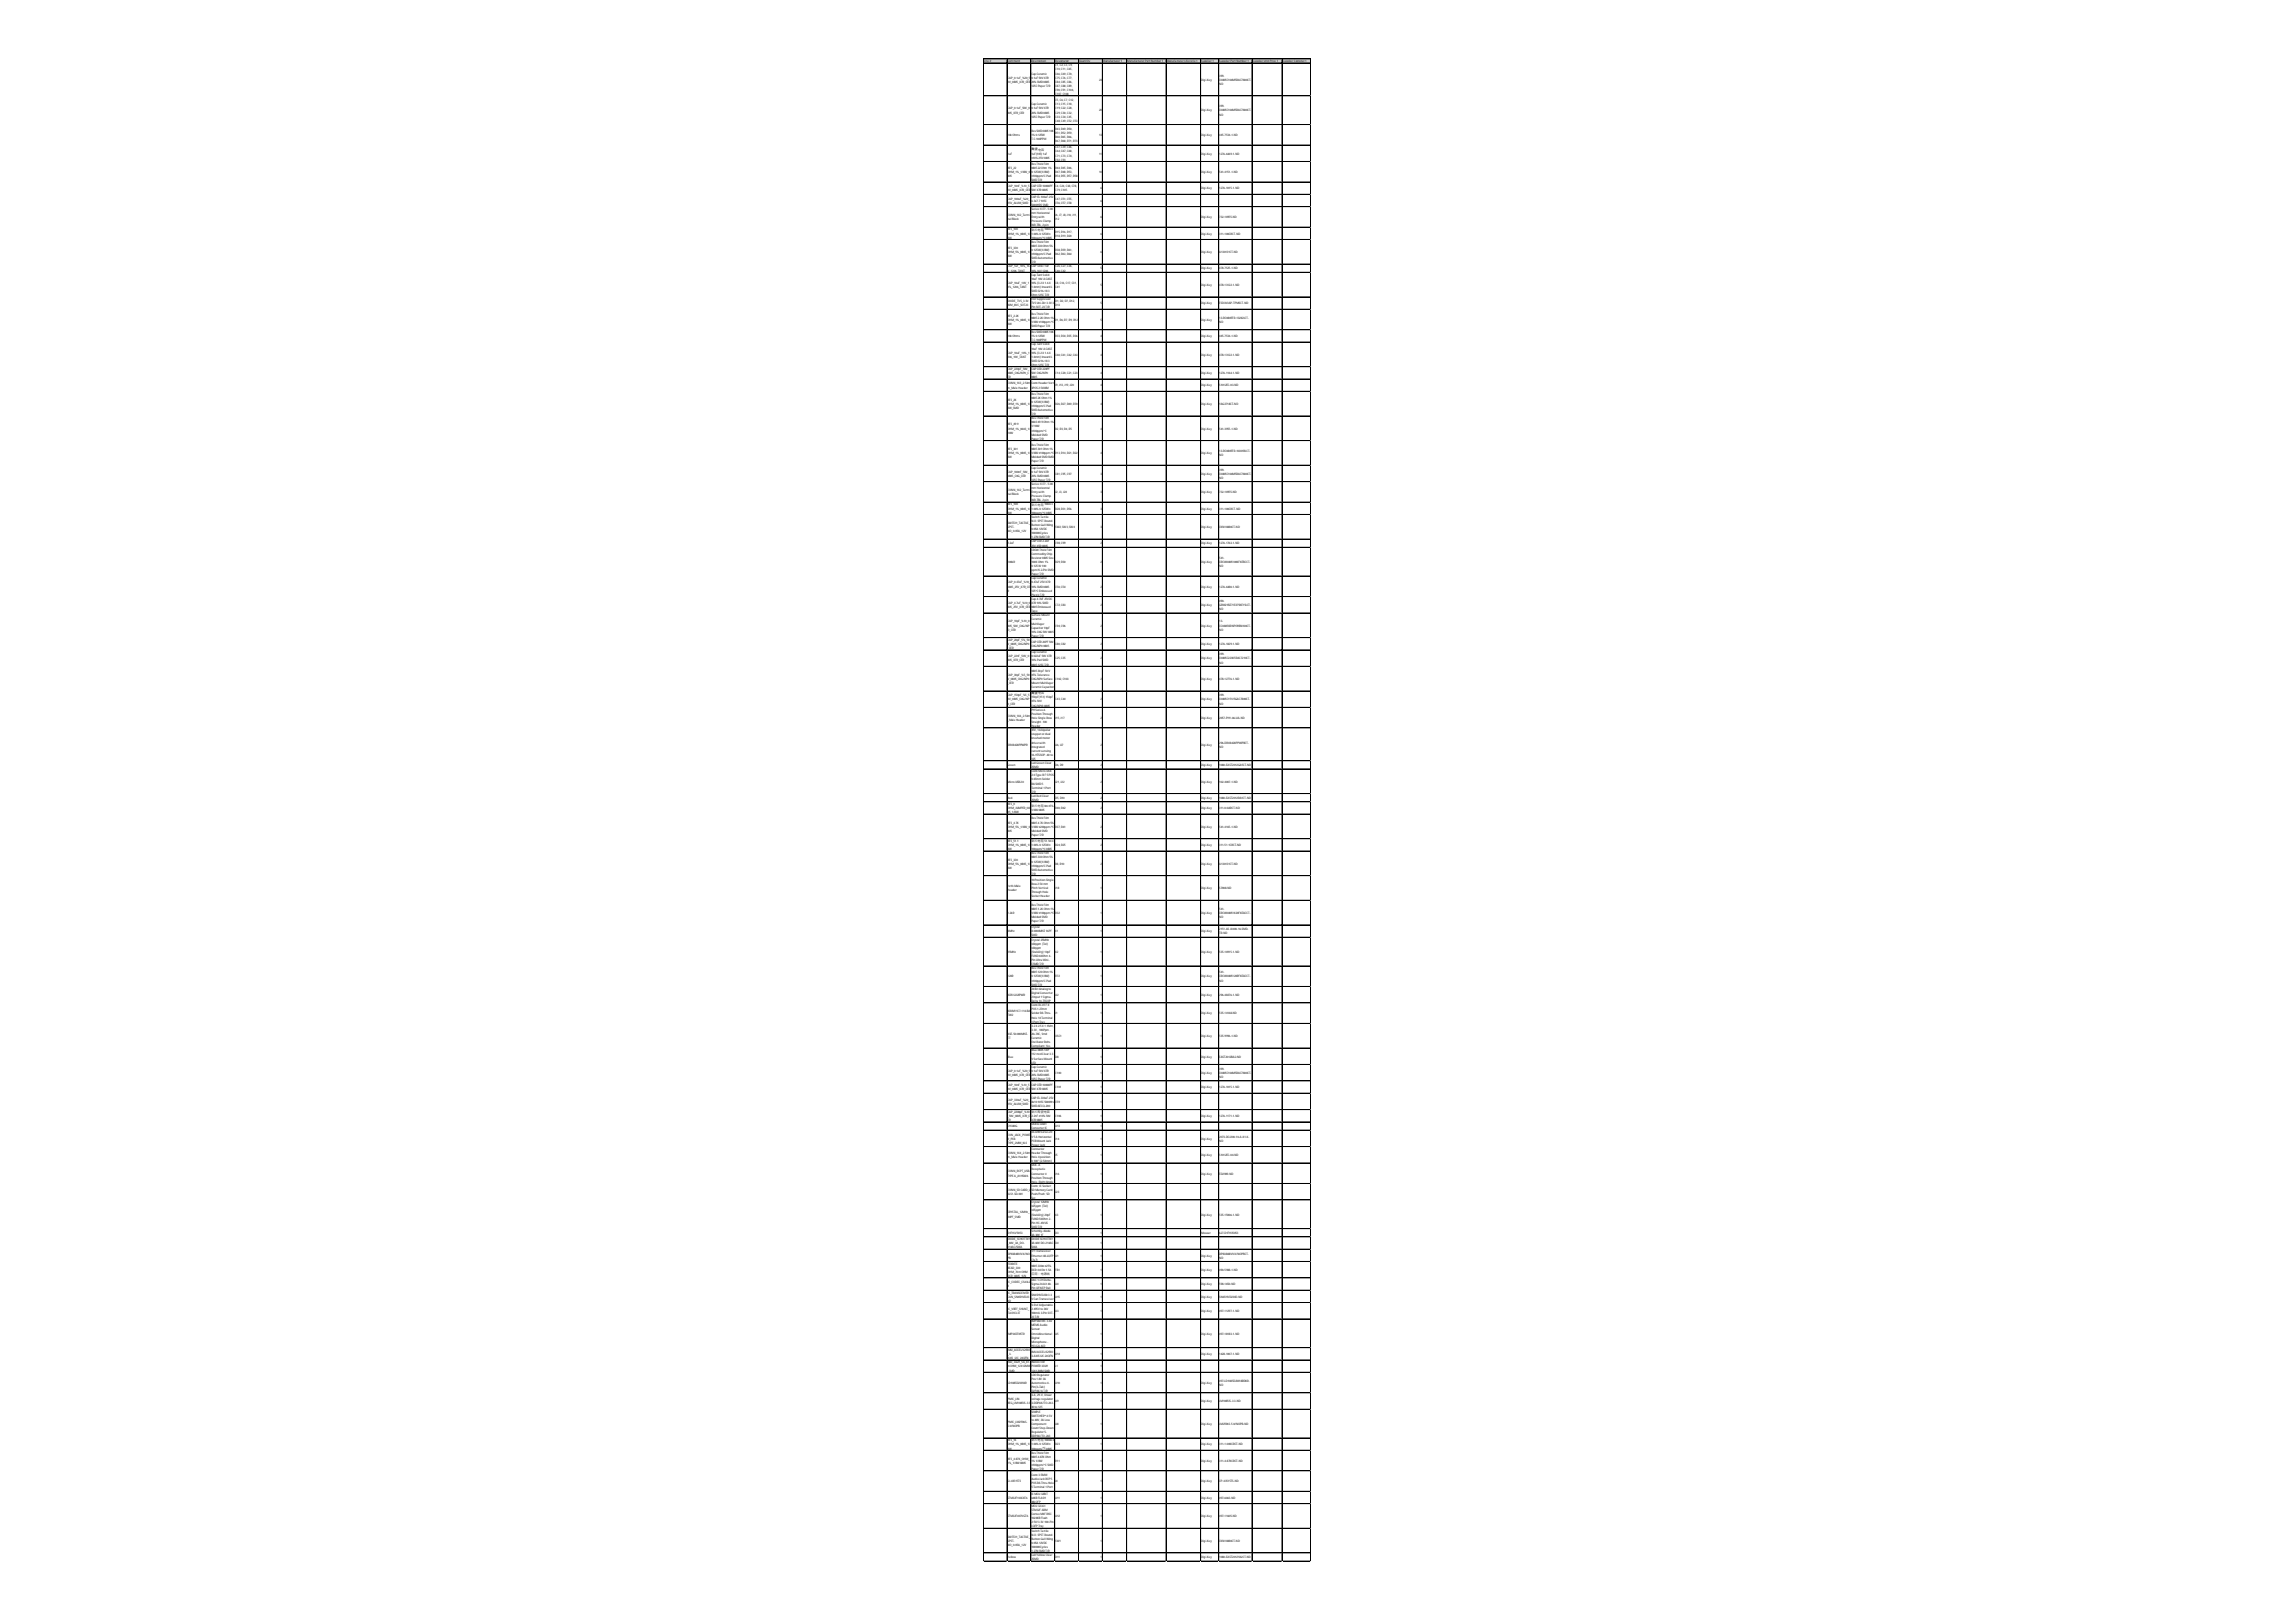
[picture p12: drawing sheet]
<svg xmlns="http://www.w3.org/2000/svg" width="297mm" height="210mm" viewBox="0 0 297 210" stroke-linecap="round" stroke-linejoin="round" font-family="sans-serif">
<defs><g id="words">
<g font-size=".4">
<text x="127.3" y="8">Line #</text>
<text x="130.4" y="8">Comment</text>
<text x="130.4" y="10.2">CAP_0.1uF_%20_5</text>
<text x="130.4" y="10.7">0V_0805_X7R_CER</text>
<text x="133.4" y="8">Description</text>
<text x="133.4" y="9.6">Cap Ceramic</text>
<text x="133.4" y="10.2">0.1uF 50V X7R</text>
<text x="133.4" y="10.7">20%SMD 0805</text>
<text x="133.4" y="11.2">125CPaperT/R</text>
<text x="136.5" y="8">Designator</text>
<text x="136.5" y="8.6">C1, C2, C3, C9,</text>
<text x="136.5" y="9.1">C10, C11, C65,</text>
<text x="136.5" y="9.6">C66, C69, C70,</text>
<text x="136.5" y="10.2">C75, C76, C77,</text>
<text x="136.5" y="10.7">C84, C85, C86,</text>
<text x="136.5" y="11.2">C87, C88, C89,</text>
<text x="136.5" y="11.8">C90, C91, C104,</text>
<text x="139.6" y="8">Quantity</text>
<text x="142.2" y="10.4">24</text>
<text x="142.7" y="8">Manufacturer1</text>
<text x="145.8" y="8">ManufacturerPartNumber1</text>
<text x="150.9" y="8">ManufacturerLifecycle 1</text>
<text x="155.4" y="8">Supplier1</text>
<text x="155.4" y="10.4">Digi-Key</text>
<text x="157.7" y="8">SupplierPartNumber1</text>
<text x="157.7" y="9.9">399-</text>
<text x="157.7" y="10.4">C0805C104M5RAC7800CT-</text>
<text x="157.7" y="11">ND</text>
<text x="162.1" y="8">SupplierUnitPrice 1</text>
<text x="165.9" y="8">SupplierSubtotal 1</text>
<text x="130.4" y="14.2">CAP_0.1uF_50V_0</text>
<text x="130.4" y="14.7">805_X7R_CER</text>
<text x="130.4" y="17.6">10kOhms</text>
<text x="133.4" y="13.6">Cap Ceramic</text>
<text x="133.4" y="14.2">0.1uF 50V X7R</text>
<text x="133.4" y="14.7">20%SMD 0805</text>
<text x="133.4" y="15.2">125CPaperT/R</text>
<text x="133.4" y="17.1">ResSMD 080510K</text>
<text x="133.4" y="17.6">1%0.125W</text>
<text x="136.5" y="12.3">C107, C108</text>
<text x="136.5" y="13.1">C5, C6, C7, C12,</text>
<text x="136.5" y="13.6">C13, C15, C18,</text>
<text x="136.5" y="14.2">C19, C22, C28,</text>
<text x="136.5" y="14.7">C29, C30, C32,</text>
<text x="136.5" y="15.2">C33, C34, C45,</text>
<text x="136.5" y="15.8">C48, C49, C52, C53</text>
<text x="136.5" y="16.8">R43, R49, R50,</text>
<text x="136.5" y="17.3">R51, R52, R59,</text>
<text x="136.5" y="17.9">R60, R65, R66,</text>
<text x="142.2" y="14.4">20</text>
<text x="142.2" y="17.6">13</text>
<text x="155.4" y="14.4">Digi-Key</text>
<text x="155.4" y="17.6">Digi-Key</text>
<text x="157.7" y="13.9">399-</text>
<text x="157.7" y="14.4">C0805C104M5RAC7800CT-</text>
<text x="157.7" y="15">ND</text>
<text x="157.7" y="17.6">445-7534-1-ND</text>
<text x="130.4" y="20">1uF</text>
<text x="130.4" y="21.9">RES_22</text>
<text x="130.4" y="22.4">OHM_1%_1/8W_0</text>
<text x="130.4" y="22.9">805</text>
<text x="133.4" y="18.1">T.C.100PPM</text>
<text x="133.4" y="19.5">陶瓷电容</text>
<text x="133.4" y="20">1uF(105) 1uF</text>
<text x="133.4" y="20.5">±10%25V 0805</text>
<text x="133.4" y="21.3">ResThickFilm</text>
<text x="133.4" y="21.9">080522Ohm 1%</text>
<text x="133.4" y="22.4">0.125W(1/8W)</text>
<text x="133.4" y="22.9">±100ppm/CPad</text>
<text x="133.4" y="23.5">SMD T/R</text>
<text x="136.5" y="18.4">R67, R68, R71, R73</text>
<text x="136.5" y="19.2">C37, C39, C46,</text>
<text x="136.5" y="19.7">C64, C67, C68,</text>
<text x="136.5" y="20.3">C71, C73, C74,</text>
<text x="136.5" y="20.8">C92, C93</text>
<text x="136.5" y="21.9">R44, R45, R46,</text>
<text x="136.5" y="22.4">R47, R48, R53,</text>
<text x="136.5" y="22.9">R54, R55, R57, R58</text>
<text x="142.2" y="20">11</text>
<text x="142.2" y="22.4">10</text>
<text x="155.4" y="20">Digi-Key</text>
<text x="155.4" y="22.4">Digi-Key</text>
<text x="157.7" y="20">1276-6469-1-ND</text>
<text x="157.7" y="22.4">541-4151-1-ND</text>
<text x="130.4" y="24.2">CAP_10nF_%10_5</text>
<text x="130.4" y="24.8">0V_0805_X7R_CER</text>
<text x="130.4" y="25.8">CAP_100uF_%20_</text>
<text x="130.4" y="26.4">25V_ALUM_SMD</text>
<text x="130.4" y="28">CONN_1X2_Termi</text>
<text x="130.4" y="28.5">nal Block</text>
<text x="130.4" y="29.8">RES_100</text>
<text x="133.4" y="24.2">CAPCER10000PF</text>
<text x="133.4" y="24.8">50V X7R0805</text>
<text x="133.4" y="25.6">CAP.EL.100uF 25V</text>
<text x="133.4" y="26.1">6.3x7.7105C</text>
<text x="133.4" y="26.6">5000HRSSMD</text>
<text x="133.4" y="27.2">Series1377- 5.00</text>
<text x="133.4" y="27.7">mm Horizontal</text>
<text x="133.4" y="28.2">Entrywith</text>
<text x="133.4" y="28.8">Pressure Clamp</text>
<text x="133.4" y="29.3">WR-TBL, 2pin</text>
<text x="133.4" y="29.8">贴片电阻 100Ω ±</text>
<text x="136.5" y="24.2">C4, C24, C38, C78,</text>
<text x="136.5" y="24.8">C79, C105</text>
<text x="136.5" y="25.8">C47, C51, C55,</text>
<text x="136.5" y="26.4">C56, C57, C58</text>
<text x="136.5" y="28">J6, J7, J8, J10, J11,</text>
<text x="136.5" y="28.5">J12</text>
<text x="142.4" y="24.5">6</text>
<text x="142.4" y="26.1">6</text>
<text x="142.4" y="28.2">6</text>
<text x="155.4" y="24.5">Digi-Key</text>
<text x="155.4" y="28.2">Digi-Key</text>
<text x="157.7" y="24.5">1276-1015-1-ND</text>
<text x="157.7" y="28.2">732-10955-ND</text>
<text x="130.4" y="30.4">OHM_1%_0805_1/</text>
<text x="130.4" y="30.9">8W</text>
<text x="130.4" y="32.2">RES_330</text>
<text x="130.4" y="32.7">OHM_5%_0805_1/</text>
<text x="130.4" y="33.3">8W</text>
<text x="130.4" y="34.6">CAP_1uF_10%_16</text>
<text x="130.4" y="35.1">V_1206_TANT</text>
<text x="133.4" y="30.4">1.00%0.125W±</text>
<text x="133.4" y="30.9">100ppm/℃ 0805</text>
<text x="133.4" y="31.4">ResThickFilm</text>
<text x="133.4" y="32">0805330Ohm 5%</text>
<text x="133.4" y="32.5">0.125W(1/8W)</text>
<text x="133.4" y="33">±100ppm/CPad</text>
<text x="133.4" y="33.5">SMD Automotive</text>
<text x="133.4" y="34.1">T/R</text>
<text x="133.4" y="34.6">CAPTANT1UF</text>
<text x="133.4" y="35.1">10%16V 1206</text>
<text x="133.4" y="35.7">Cap TantSolid</text>
<text x="136.5" y="30.1">R15, R16, R17,</text>
<text x="136.5" y="30.6">R18, R19, R20</text>
<text x="136.5" y="32.5">R38, R39, R61,</text>
<text x="136.5" y="33">R62, R63, R64</text>
<text x="136.5" y="34.6">C26, C27, C36,</text>
<text x="136.5" y="35.1">C40, C42</text>
<text x="142.4" y="30.4">6</text>
<text x="142.4" y="32.7">6</text>
<text x="142.4" y="34.9">5</text>
<text x="155.4" y="30.4">Digi-Key</text>
<text x="155.4" y="32.7">Digi-Key</text>
<text x="155.4" y="34.9">Digi-Key</text>
<text x="157.7" y="30.4">311-100CRCT-ND</text>
<text x="157.7" y="32.7">A130131CT-ND</text>
<text x="157.7" y="34.9">478-7525-1-ND</text>
<text x="130.4" y="36.7">CAP_10uF_10V_1</text>
<text x="130.4" y="37.3">0%_1206_TANT</text>
<text x="130.4" y="39.1">DIODE_TVS_3.3V</text>
<text x="130.4" y="39.7">WM_8VC_SOT23</text>
<text x="130.4" y="41">RES_2.2K</text>
<text x="130.4" y="41.5">OHM_1%_0805_1/</text>
<text x="133.4" y="36.2">10uF 10V A CASE</text>
<text x="133.4" y="36.7">10%(3.2X1.6X</text>
<text x="133.4" y="37.3">1.6mm) Inward L</text>
<text x="133.4" y="37.8">SMD 3216-183</text>
<text x="133.4" y="38.3">Ohm 125CT/R</text>
<text x="133.4" y="38.9">ESD Suppressor</text>
<text x="133.4" y="39.4">TVSUni-Dir3.3V 3-</text>
<text x="133.4" y="39.9">Pin SOT-23T/R</text>
<text x="133.4" y="40.7">ResThickFilm</text>
<text x="133.4" y="41.2">08052.2KOhm 1%</text>
<text x="133.4" y="41.8">1/8W±100ppm/°C</text>
<text x="136.5" y="36.7">C8, C16, C17, C31,</text>
<text x="136.5" y="37.3">C41</text>
<text x="136.5" y="39.1">D1, D2, D7, D12,</text>
<text x="136.5" y="39.7">D13</text>
<text x="136.5" y="41.5">R1, R6, R7, R9, R12</text>
<text x="142.4" y="37">5</text>
<text x="142.4" y="39.4">5</text>
<text x="142.4" y="41.5">5</text>
<text x="155.4" y="37">Digi-Key</text>
<text x="155.4" y="39.4">Digi-Key</text>
<text x="155.4" y="41.5">Digi-Key</text>
<text x="157.7" y="37">478-13122-1-ND</text>
<text x="157.7" y="39.4">ESD3V3AP-TPMSCT-ND</text>
<text x="157.7" y="41.2">13-RC0805FR-132K2LCT-</text>
<text x="157.7" y="41.8">ND</text>
<text x="130.4" y="42">8W</text>
<text x="130.4" y="43.6">10kOhms</text>
<text x="130.4" y="45.8">CAP_10uF_10%_1</text>
<text x="130.4" y="46.3">206_10V_TANT</text>
<text x="130.4" y="47.9">CAP_220pF_50V_</text>
<text x="133.4" y="42.3">SMD PaperT/R</text>
<text x="133.4" y="43.1">ResSMD 080510K</text>
<text x="133.4" y="43.6">1%0.125W</text>
<text x="133.4" y="44.2">T.C.100PPM</text>
<text x="133.4" y="44.7">Cap TantSolid</text>
<text x="133.4" y="45.2">10uF 10V A CASE</text>
<text x="133.4" y="45.8">10%(3.2X1.6X</text>
<text x="133.4" y="46.3">1.6mm) Inward L</text>
<text x="133.4" y="46.8">SMD 3216-183</text>
<text x="133.4" y="47.4">Ohm 125CT/R</text>
<text x="133.4" y="47.9">CAPCER220PF</text>
<text x="136.5" y="43.6">R33, R34, R35, R36</text>
<text x="136.5" y="46">C60, C61, C62, C63</text>
<text x="142.4" y="43.6">4</text>
<text x="142.4" y="46">4</text>
<text x="155.4" y="43.6">Digi-Key</text>
<text x="155.4" y="46">Digi-Key</text>
<text x="157.7" y="43.6">445-7534-1-ND</text>
<text x="157.7" y="46">478-13122-1-ND</text>
<text x="130.4" y="48.4">0805_C0G/NP0_C</text>
<text x="130.4" y="48.9">ER</text>
<text x="130.4" y="49.7">CONN_1X3_2.54m</text>
<text x="130.4" y="50.3">m_Male Header</text>
<text x="130.4" y="51.9">RES_2K</text>
<text x="130.4" y="52.4">OHM_1%_0805_1/</text>
<text x="130.4" y="52.9">8W_SMD</text>
<text x="133.4" y="48.4">50V C0G/NP0</text>
<text x="133.4" y="48.9">0805</text>
<text x="133.4" y="49.7">Conn HeaderVert</text>
<text x="133.4" y="50.3">3POS2.54MM</text>
<text x="133.4" y="51.1">ResThickFilm</text>
<text x="133.4" y="51.6">08052KOhm 1%</text>
<text x="133.4" y="52.1">0.125W(1/8W)</text>
<text x="133.4" y="52.7">±100ppm/CPad</text>
<text x="133.4" y="53.2">SMD Automotive</text>
<text x="133.4" y="53.7">T/R</text>
<text x="136.5" y="48.4">C14, C20, C21, C23</text>
<text x="136.5" y="50">J9, J13, J19, J20</text>
<text x="136.5" y="52.4">R26, R27, R69, R70</text>
<text x="142.4" y="48.4">4</text>
<text x="142.4" y="50">4</text>
<text x="142.4" y="52.4">4</text>
<text x="155.4" y="48.4">Digi-Key</text>
<text x="155.4" y="50">Digi-Key</text>
<text x="155.4" y="52.4">Digi-Key</text>
<text x="157.7" y="48.4">1276-1164-1-ND</text>
<text x="157.7" y="50">S1012EC-03-ND</text>
<text x="157.7" y="52.4">YAG3718CT-ND</text>
<text x="130.4" y="55.1">RES_49.9</text>
<text x="130.4" y="55.6">OHM_1%_0603_1/</text>
<text x="130.4" y="56.1">10W</text>
<text x="130.4" y="58.2">RES_301</text>
<text x="130.4" y="58.8">OHM_1%_0805_1/</text>
<text x="130.4" y="59.3">8W</text>
<text x="133.4" y="54.3">ResThickFilm</text>
<text x="133.4" y="54.8">060349.9Ohm 1%</text>
<text x="133.4" y="55.3">1/10W</text>
<text x="133.4" y="55.9">±100ppm/°C</text>
<text x="133.4" y="56.4">Molded SMD</text>
<text x="133.4" y="56.9">PaperT/R</text>
<text x="133.4" y="57.7">ResThickFilm</text>
<text x="133.4" y="58.2">0805301Ohm 1%</text>
<text x="133.4" y="58.8">1/8W±100ppm/°C</text>
<text x="133.4" y="59.3">Molded SMD SMD</text>
<text x="133.4" y="59.8">PaperT/R</text>
<text x="136.5" y="55.6">R2, R3, R4, R5</text>
<text x="136.5" y="58.8">R13, R14, R21, R22</text>
<text x="142.4" y="55.6">4</text>
<text x="142.4" y="58.8">4</text>
<text x="155.4" y="55.6">Digi-Key</text>
<text x="155.4" y="58.8">Digi-Key</text>
<text x="157.7" y="55.6">541-3955-1-ND</text>
<text x="157.7" y="58.5">13-RC0805FR-10301RLCT-</text>
<text x="157.7" y="59">ND</text>
<text x="130.4" y="61.2">CAP_100nF_50V_</text>
<text x="130.4" y="61.7">0805_C0G_CER</text>
<text x="130.4" y="63.6">CONN_1X2_Termi</text>
<text x="130.4" y="64.1">nal Block</text>
<text x="130.4" y="65.4">RES_100</text>
<text x="130.4" y="65.9">OHM_1%_0805_1/</text>
<text x="133.4" y="60.6">Cap Ceramic</text>
<text x="133.4" y="61.2">0.1uF 50V X7R</text>
<text x="133.4" y="61.7">20%SMD 0805</text>
<text x="133.4" y="62.2">125CPaperT/R</text>
<text x="133.4" y="62.8">Series1377- 5.00</text>
<text x="133.4" y="63.3">mm Horizontal</text>
<text x="133.4" y="63.8">Entrywith</text>
<text x="133.4" y="64.4">Pressure Clamp</text>
<text x="133.4" y="64.9">WR-TBL, 2pin</text>
<text x="133.4" y="65.4">贴片电阻 100Ω ±</text>
<text x="133.4" y="65.9">1.00%0.125W±</text>
<text x="136.5" y="61.4">C81, C95, C97</text>
<text x="136.5" y="63.8">J2, J3, J24</text>
<text x="136.5" y="65.9">R28, R31, R56</text>
<text x="142.4" y="61.4">3</text>
<text x="142.4" y="63.8">3</text>
<text x="142.4" y="65.9">3</text>
<text x="155.4" y="61.4">Digi-Key</text>
<text x="155.4" y="63.8">Digi-Key</text>
<text x="155.4" y="65.9">Digi-Key</text>
<text x="157.7" y="60.9">399-</text>
<text x="157.7" y="61.4">C0805C104M5RAC7800CT-</text>
<text x="157.7" y="62">ND</text>
<text x="157.7" y="63.8">732-10955-ND</text>
<text x="157.7" y="65.9">311-100CRCT-ND</text>
<text x="130.4" y="66.5">8W</text>
<text x="130.4" y="67.8">SWITCH_TACTILE_</text>
<text x="130.4" y="68.3">SPST-</text>
<text x="130.4" y="68.9">NO_0.05A_12V</text>
<text x="130.4" y="70.5">2.2uF</text>
<text x="133.4" y="66.5">100ppm/℃ 0805</text>
<text x="133.4" y="67">Switch Tactile</text>
<text x="133.4" y="67.5">N.O. SPSTRound</text>
<text x="133.4" y="68.1">Button Gull Wing</text>
<text x="133.4" y="68.6">0.05A 12VDC</text>
<text x="133.4" y="69.1">100000Cycles</text>
<text x="133.4" y="69.7">1.27N SMD T/R</text>
<text x="133.4" y="70.2">CAPCER2.2UF</text>
<text x="133.4" y="70.7">25V X5R0805</text>
<text x="133.4" y="71.3">CRCWThickFilm</text>
<text x="133.4" y="71.8">CommodityChip</text>
<text x="136.5" y="68.3">SW2, SW3, SW4</text>
<text x="136.5" y="70.5">C98, C99</text>
<text x="142.4" y="68.3">3</text>
<text x="142.4" y="70.5">2</text>
<text x="155.4" y="68.3">Digi-Key</text>
<text x="155.4" y="70.5">Digi-Key</text>
<text x="157.7" y="68.3">CKN10880CT-ND</text>
<text x="157.7" y="70.5">1276-1763-1-ND</text>
<text x="130.4" y="72.9">100kR</text>
<text x="130.4" y="75.5">CAP_0.47uF_%10_</text>
<text x="130.4" y="76">0805_25V_X7R_CE</text>
<text x="130.4" y="76.6">R</text>
<text x="133.4" y="72.3">Resistor0805Size</text>
<text x="133.4" y="72.9">100KOhm 1%</text>
<text x="133.4" y="73.4">0.125W100</text>
<text x="133.4" y="73.9">ppm/K2-Pin SMD</text>
<text x="133.4" y="74.4">PaperT/R</text>
<text x="133.4" y="75">Cap Ceramic</text>
<text x="133.4" y="75.5">0.47uF 25V X7R</text>
<text x="133.4" y="76">10%SMD 0805</text>
<text x="133.4" y="76.6">125°CEmbossed</text>
<text x="133.4" y="77.1">PlasticT/R</text>
<text x="133.4" y="77.6">Cap 4.7UF 25VDC</text>
<text x="136.5" y="72.9">R29, R30</text>
<text x="136.5" y="76">C50, C54</text>
<text x="142.4" y="72.9">2</text>
<text x="142.4" y="76">2</text>
<text x="155.4" y="72.9">Digi-Key</text>
<text x="155.4" y="76">Digi-Key</text>
<text x="157.7" y="72.3">541-</text>
<text x="157.7" y="72.9">CRCW0805100KFKEBCCT-</text>
<text x="157.7" y="73.4">ND</text>
<text x="157.7" y="76">1276-6480-1-ND</text>
<text x="157.7" y="77.9">490-</text>
<text x="130.4" y="78.2">CAP_4.7uF_%10_0</text>
<text x="130.4" y="78.7">805_25V_X7R_CER</text>
<text x="130.4" y="80.6">CAP_10pF_%10_0</text>
<text x="130.4" y="81.1">805_50V_C0G/NP</text>
<text x="130.4" y="81.6">O_CER</text>
<text x="130.4" y="82.9">CAP_20pF_5%_50</text>
<text x="130.4" y="83.5">V_0805_C0G/NP0</text>
<text x="133.4" y="78.2">X7R10%SMD</text>
<text x="133.4" y="78.7">0805Embossed</text>
<text x="133.4" y="79.2">Tape</text>
<text x="133.4" y="79.8">Surface Mount</text>
<text x="133.4" y="80.3">Ceramic</text>
<text x="133.4" y="80.8">Multilayer</text>
<text x="133.4" y="81.3">Capacitor10pF</text>
<text x="133.4" y="81.9">10%C0G50V 0805</text>
<text x="133.4" y="82.4">PaperT/R</text>
<text x="133.4" y="83.2">CAPCER20PF 50V</text>
<text x="133.4" y="83.7">C0G/NP00805</text>
<text x="136.5" y="78.4">C72, C83</text>
<text x="136.5" y="81.1">C94, C96</text>
<text x="136.5" y="83.5">C80, C82</text>
<text x="142.4" y="78.4">2</text>
<text x="142.4" y="81.1">2</text>
<text x="142.4" y="83.5">2</text>
<text x="155.4" y="78.4">Digi-Key</text>
<text x="155.4" y="81.1">Digi-Key</text>
<text x="155.4" y="83.5">Digi-Key</text>
<text x="157.7" y="78.4">GRM21BZ71E475KE15LCT-</text>
<text x="157.7" y="79">ND</text>
<text x="157.7" y="80.6">13-</text>
<text x="157.7" y="81.1">CC0805KRNPO9BN100CT-</text>
<text x="157.7" y="81.6">ND</text>
<text x="157.7" y="83.5">1276-1829-1-ND</text>
<text x="130.4" y="84">_CER</text>
<text x="130.4" y="85.1">CAP_22nF_50V_0</text>
<text x="130.4" y="85.6">805_X7R_CER</text>
<text x="130.4" y="87.5">CAP_30pF_%5_50</text>
<text x="130.4" y="88">V_0805_C0G/NP0</text>
<text x="130.4" y="88.5">_CER</text>
<text x="133.4" y="84.5">Cap Ceramic</text>
<text x="133.4" y="85.1">0.022uF 50V X7R</text>
<text x="133.4" y="85.6">10%Pad SMD</text>
<text x="133.4" y="86.1">0805125CT/R</text>
<text x="133.4" y="86.9">080530pF 50V</text>
<text x="133.4" y="87.5">±5%Tolerance</text>
<text x="133.4" y="88">C0G/NP0Surface</text>
<text x="133.4" y="88.5">Mount Multilayer</text>
<text x="133.4" y="89.1">CeramicCapacitor</text>
<text x="133.4" y="89.8">陶瓷电容</text>
<text x="136.5" y="85.3">C25, C35</text>
<text x="136.5" y="88">C102, C103</text>
<text x="142.4" y="85.3">2</text>
<text x="142.4" y="88">2</text>
<text x="155.4" y="85.3">Digi-Key</text>
<text x="155.4" y="88">Digi-Key</text>
<text x="157.7" y="84.8">399-</text>
<text x="157.7" y="85.3">C0805C223K5RAC7210CT-</text>
<text x="157.7" y="85.9">ND</text>
<text x="157.7" y="88">478-12776-1-ND</text>
<text x="130.4" y="90.1">CAP_150pF_%5_5</text>
<text x="130.4" y="90.6">0V_0805_C0G/NP</text>
<text x="130.4" y="91.2">0_CER</text>
<text x="130.4" y="92.8">CONN_1X6_2.54m</text>
<text x="130.4" y="93.3">_Male Header</text>
<text x="133.4" y="90.4">150pF(151) 150pF</text>
<text x="133.4" y="90.9">±5%50V</text>
<text x="133.4" y="91.4">C0G(NP0) 0805</text>
<text x="133.4" y="92">PH Series6</text>
<text x="133.4" y="92.5">Position Through</text>
<text x="133.4" y="93">Hole Single Row</text>
<text x="133.4" y="93.6">Straight.100</text>
<text x="133.4" y="94.1">Header</text>
<text x="133.4" y="94.6">35V, 1A bipolar</text>
<text x="133.4" y="95.2">stepperordual</text>
<text x="133.4" y="95.7">brushed motor</text>
<text x="136.5" y="90.6">C43, C44</text>
<text x="136.5" y="93">J15, J17</text>
<text x="142.4" y="90.6">2</text>
<text x="142.4" y="93">2</text>
<text x="155.4" y="90.6">Digi-Key</text>
<text x="155.4" y="93">Digi-Key</text>
<text x="157.7" y="90.1">399-</text>
<text x="157.7" y="90.6">C0805C151J5GAC7800CT-</text>
<text x="157.7" y="91.2">ND</text>
<text x="157.7" y="93">2057-PH1-06-UA-ND</text>
<text x="130.4" y="96.5">DRV8428PPWPR</text>
<text x="130.4" y="99.1">Green</text>
<text x="130.4" y="101.3">Micro USB2.0</text>
<text x="133.4" y="96.2">driverwith</text>
<text x="133.4" y="96.8">integrated</text>
<text x="133.4" y="97.3">currentsensing</text>
<text x="133.4" y="97.8">16-HTSSOP-40to</text>
<text x="133.4" y="98.3">125</text>
<text x="133.4" y="98.9">Led Green Clear</text>
<text x="133.4" y="99.4">2SMD</text>
<text x="133.4" y="99.9">Conn Micro USB</text>
<text x="133.4" y="100.5">2.0Type BF 5POS</text>
<text x="133.4" y="101">0.65mm Solder</text>
<text x="133.4" y="101.5">RA SMD 5</text>
<text x="136.5" y="96.5">U6, U7</text>
<text x="136.5" y="99.1">D6, D9</text>
<text x="136.5" y="101.3">J21, J22</text>
<text x="142.4" y="96.5">2</text>
<text x="142.4" y="99.1">2</text>
<text x="142.4" y="101.3">2</text>
<text x="155.4" y="96.5">Digi-Key</text>
<text x="155.4" y="99.1">Digi-Key</text>
<text x="155.4" y="101.3">Digi-Key</text>
<text x="157.7" y="96.2">296-DRV8428PPWPRCT-</text>
<text x="157.7" y="96.8">ND</text>
<text x="157.7" y="99.1">1080-EAST2012GA5CT-ND</text>
<text x="157.7" y="101.3">102-4007-1-ND</text>
<text x="130.4" y="103.4">Red</text>
<text x="130.4" y="104.2">RES_0</text>
<text x="130.4" y="104.7">OHM_JUMPER_08</text>
<text x="130.4" y="105.3">05_1/8W</text>
<text x="130.4" y="106.6">RES_4.7K</text>
<text x="130.4" y="107.1">OHM_5%_1/8W_0</text>
<text x="130.4" y="107.6">805</text>
<text x="133.4" y="102.1">Terminal 1Port</text>
<text x="133.4" y="102.6">T/R</text>
<text x="133.4" y="103.1">Led Red Clear</text>
<text x="133.4" y="103.7">2SMD</text>
<text x="133.4" y="104.5">贴片电阻 0Ω ±5%</text>
<text x="133.4" y="105">1/8W0805</text>
<text x="133.4" y="106">ResThickFilm</text>
<text x="133.4" y="106.6">08054.7KOhm 5%</text>
<text x="133.4" y="107.1">1/8W±200ppm/°C</text>
<text x="133.4" y="107.6">Molded SMD</text>
<text x="136.5" y="103.4">D5, D10</text>
<text x="136.5" y="104.7">R40, R42</text>
<text x="136.5" y="107.1">R37, R41</text>
<text x="142.4" y="103.4">2</text>
<text x="142.4" y="104.7">2</text>
<text x="142.4" y="107.1">2</text>
<text x="155.4" y="103.4">Digi-Key</text>
<text x="155.4" y="104.7">Digi-Key</text>
<text x="155.4" y="107.1">Digi-Key</text>
<text x="157.7" y="103.4">1080-EAST2012RA1CT-ND</text>
<text x="157.7" y="104.7">311-0.0ARCT-ND</text>
<text x="157.7" y="107.1">541-4165-1-ND</text>
<text x="130.4" y="109">RES_51.1</text>
<text x="130.4" y="109.5">OHM_1%_0805_1/</text>
<text x="130.4" y="110">8W</text>
<text x="130.4" y="111.4">RES_330</text>
<text x="130.4" y="111.9">OHM_5%_0805_1/</text>
<text x="130.4" y="112.4">8W</text>
<text x="133.4" y="108.2">PaperT/R</text>
<text x="133.4" y="109">贴片电阻 51.1Ω ±</text>
<text x="133.4" y="109.5">1.00%0.125W±</text>
<text x="133.4" y="110">100ppm/℃ 0805</text>
<text x="133.4" y="110.6">ResThickFilm</text>
<text x="133.4" y="111.1">0805330Ohm 5%</text>
<text x="133.4" y="111.6">0.125W(1/8W)</text>
<text x="133.4" y="112.2">±100ppm/CPad</text>
<text x="133.4" y="112.7">SMD Automotive</text>
<text x="133.4" y="113.2">T/R</text>
<text x="136.5" y="109.5">R24, R25</text>
<text x="136.5" y="111.9">R8, R10</text>
<text x="142.4" y="109.5">2</text>
<text x="142.4" y="111.9">2</text>
<text x="155.4" y="109.5">Digi-Key</text>
<text x="155.4" y="111.9">Digi-Key</text>
<text x="157.7" y="109.5">311-51.1CRCT-ND</text>
<text x="157.7" y="111.9">A130131CT-ND</text>
<text x="130.4" y="114.8">1x10-Male</text>
<text x="130.4" y="115.3">Header</text>
<text x="130.4" y="118.3">1.2kR</text>
<text x="133.4" y="114">10Position Single</text>
<text x="133.4" y="114.5">Row2.54mm</text>
<text x="133.4" y="115.1">Pitch Vertical</text>
<text x="133.4" y="115.6">Through Hole</text>
<text x="133.4" y="116.1">SocketHeader</text>
<text x="133.4" y="117.2">ResThickFilm</text>
<text x="133.4" y="117.7">08051.2KOhm 1%</text>
<text x="133.4" y="118.3">1/8W±100ppm/°C</text>
<text x="133.4" y="118.8">Molded SMD</text>
<text x="133.4" y="119.3">PaperT/R</text>
<text x="136.5" y="115.1">J18</text>
<text x="136.5" y="118.3">R32</text>
<text x="142.4" y="115.1">1</text>
<text x="142.4" y="118.3">1</text>
<text x="155.4" y="115.1">Digi-Key</text>
<text x="155.4" y="118.3">Digi-Key</text>
<text x="157.7" y="115.1">S7008-ND</text>
<text x="157.7" y="117.7">541-</text>
<text x="157.7" y="118.3">CRCW08051K20FKEACCT-</text>
<text x="157.7" y="118.8">ND</text>
<text x="130.4" y="120.7">8MHz</text>
<text x="130.4" y="123.3">25MHz</text>
<text x="133.4" y="120.1">Crystal</text>
<text x="133.4" y="120.7">8.0000MHZ 16PF</text>
<text x="133.4" y="121.2">SMD</text>
<text x="133.4" y="121.7">Crystal 25MHz</text>
<text x="133.4" y="122.2">±30ppm (Tol)</text>
<text x="133.4" y="122.8">±30ppm</text>
<text x="133.4" y="123.3">(Stability) 10pF</text>
<text x="133.4" y="123.8">FUND 60Ohm 4-</text>
<text x="133.4" y="124.4">Pin Ultra Mini-</text>
<text x="133.4" y="124.9">CSMD T/R</text>
<text x="133.4" y="125.4">ResThickFilm</text>
<text x="133.4" y="126">0805120Ohm 1%</text>
<text x="136.5" y="120.7">X1</text>
<text x="136.5" y="123.3">X2</text>
<text x="142.4" y="120.7">1</text>
<text x="142.4" y="123.3">1</text>
<text x="155.4" y="120.7">Digi-Key</text>
<text x="155.4" y="123.3">Digi-Key</text>
<text x="157.7" y="120.4">2151-AS-8.000-16-SMD-</text>
<text x="157.7" y="120.9">TR-ND</text>
<text x="157.7" y="123.3">535-10915-1-ND</text>
<text x="157.7" y="126">541-</text>
<text x="130.4" y="126.5">120R</text>
<text x="130.4" y="128.9">ADS1222IPWR</text>
<text x="130.4" y="131">ARJM11C7-114-BA-</text>
<text x="130.4" y="131.5">EW2</text>
<text x="133.4" y="126.5">0.125W(1/8W)</text>
<text x="133.4" y="127">±100ppm/CPad</text>
<text x="133.4" y="127.6">SMD T/R</text>
<text x="133.4" y="128.1">24BitAnalogto</text>
<text x="133.4" y="128.6">Digital Converter</text>
<text x="133.4" y="129.2">2Input 1Sigma-</text>
<text x="133.4" y="129.7">Delta 14-TSSOP</text>
<text x="133.4" y="130.2">Conn RJ-45F 8</text>
<text x="133.4" y="130.7">POS1.27mm</text>
<text x="133.4" y="131.3">SolderRA Thru-</text>
<text x="133.4" y="131.8">Hole 14Terminal</text>
<text x="136.5" y="126.5">R72</text>
<text x="136.5" y="128.9">U2</text>
<text x="136.5" y="131.3">J1</text>
<text x="142.4" y="126.5">1</text>
<text x="142.4" y="128.9">1</text>
<text x="142.4" y="131.3">1</text>
<text x="155.4" y="126.5">Digi-Key</text>
<text x="155.4" y="128.9">Digi-Key</text>
<text x="155.4" y="131.3">Digi-Key</text>
<text x="157.7" y="126.5">CRCW0805120RFKEACCT-</text>
<text x="157.7" y="127">ND</text>
<text x="157.7" y="128.9">296-48476-1-ND</text>
<text x="157.7" y="131.3">535-14168-ND</text>
<text x="130.4" y="133.9">ASE-50.000MHZ-</text>
<text x="130.4" y="134.5">ET</text>
<text x="130.4" y="136.9">Blue</text>
<text x="133.4" y="132.3">1PortTray</text>
<text x="133.4" y="132.9">3.2X2.5X1.1Mm,</text>
<text x="133.4" y="133.4">3.3V , 100Ppm -</text>
<text x="133.4" y="133.9">20+70C, Smd</text>
<text x="133.4" y="134.5">Ceramic</text>
<text x="133.4" y="135">OscillatorRohs</text>
<text x="133.4" y="135.5">Compliant: Yes</text>
<text x="133.4" y="136.1">Blue 0805140°</text>
<text x="133.4" y="136.6">112mcd Clear3.3</text>
<text x="133.4" y="137.1">V Surface Mount</text>
<text x="133.4" y="137.7">LED</text>
<text x="136.5" y="134.2">OSC1</text>
<text x="136.5" y="136.9">D8</text>
<text x="142.4" y="134.2">1</text>
<text x="142.4" y="136.9">1</text>
<text x="155.4" y="134.2">Digi-Key</text>
<text x="155.4" y="136.9">Digi-Key</text>
<text x="157.7" y="134.2">535-9996-1-ND</text>
<text x="157.7" y="136.9">EAST2012BA2-ND</text>
<text x="130.4" y="138.7">CAP_0.1uF_%20_5</text>
<text x="130.4" y="139.2">0V_0805_X7R_CER</text>
<text x="130.4" y="140.6">CAP_10nF_%10_5</text>
<text x="130.4" y="141.1">0V_0805_X7R_CER</text>
<text x="130.4" y="142.4">CAP_330uF_%20_</text>
<text x="130.4" y="143">25V_ALUM_SMD</text>
<text x="133.4" y="138.2">Cap Ceramic</text>
<text x="133.4" y="138.7">0.1uF 50V X7R</text>
<text x="133.4" y="139.2">20%SMD 0805</text>
<text x="133.4" y="139.8">125CPaperT/R</text>
<text x="133.4" y="140.6">CAPCER10000PF</text>
<text x="133.4" y="141.1">50V X7R0805</text>
<text x="133.4" y="142.2">CAP.EL.330uF 25V</text>
<text x="133.4" y="142.7">8x10105C5000Hrs</text>
<text x="133.4" y="143.2">SMD AECQ-200</text>
<text x="136.5" y="139">C100</text>
<text x="136.5" y="140.8">C101</text>
<text x="136.5" y="142.7">C59</text>
<text x="142.4" y="139">1</text>
<text x="142.4" y="140.8">1</text>
<text x="142.4" y="142.7">1</text>
<text x="155.4" y="139">Digi-Key</text>
<text x="155.4" y="140.8">Digi-Key</text>
<text x="157.7" y="138.4">399-</text>
<text x="157.7" y="139">C0805C104M5RAC7800CT-</text>
<text x="157.7" y="139.5">ND</text>
<text x="157.7" y="140.8">1276-1015-1-ND</text>
<text x="130.4" y="144">CAP_2200pF_%10</text>
<text x="130.4" y="144.6">_50V_0805_X7R_C</text>
<text x="130.4" y="145.1">ER</text>
<text x="130.4" y="145.9">CH340G</text>
<text x="130.4" y="146.9">CON_JACK_POWE</text>
<text x="130.4" y="147.5">R_PCB</text>
<text x="130.4" y="148">TYPE_2MM_KLS</text>
<text x="130.4" y="149.3">CONN_1X4_2.54m</text>
<text x="130.4" y="149.9">m_Male Header</text>
<text x="133.4" y="144">贴片陶瓷电容</text>
<text x="133.4" y="144.6">2.2nF ±10%50V</text>
<text x="133.4" y="145.1">X7R0805</text>
<text x="133.4" y="145.6">USBto UART</text>
<text x="133.4" y="146.2">ConverterIC</text>
<text x="133.4" y="146.7">DCJ200Series20</text>
<text x="133.4" y="147.2">V 5A Horizontal</text>
<text x="133.4" y="147.7">PCBMount Jack</text>
<text x="133.4" y="148.3">PowerJack</text>
<text x="133.4" y="148.8">Connector</text>
<text x="133.4" y="149.3">HeaderThrough</text>
<text x="133.4" y="149.9">Hole 4position</text>
<text x="136.5" y="144.6">C106</text>
<text x="136.5" y="145.9">U13</text>
<text x="136.5" y="147.5">J14</text>
<text x="136.5" y="149.6">J5</text>
<text x="142.4" y="144.6">1</text>
<text x="142.4" y="145.9">1</text>
<text x="142.4" y="147.5">1</text>
<text x="142.4" y="149.6">1</text>
<text x="155.4" y="144.6">Digi-Key</text>
<text x="155.4" y="147.5">Digi-Key</text>
<text x="155.4" y="149.6">Digi-Key</text>
<text x="157.7" y="144.6">1276-1171-1-ND</text>
<text x="157.7" y="147.2">2073-DCJ200-10-A-K1-K-</text>
<text x="157.7" y="147.7">ND</text>
<text x="157.7" y="149.6">S1012EC-04-ND</text>
<text x="130.4" y="151.7">CONN_RCPT_USB-</text>
<text x="130.4" y="152.3">TYPEA_A1HSW6</text>
<text x="130.4" y="154.1">CONN_SD CARD_L-</text>
<text x="130.4" y="154.6">KLS1-SD-001</text>
<text x="133.4" y="150.4">0.100&quot; (2.54mm)</text>
<text x="133.4" y="150.9">USB- A</text>
<text x="133.4" y="151.5">Receptacle</text>
<text x="133.4" y="152">Connector4</text>
<text x="133.4" y="152.5">Position Through</text>
<text x="133.4" y="153.1">Hole, RightAngle</text>
<text x="133.4" y="153.6">Conn; ICSocket;</text>
<text x="133.4" y="154.1">SD MemoryCard;</text>
<text x="133.4" y="154.6">Push/Push; SD</text>
<text x="133.4" y="155.2">Ser.</text>
<text x="133.4" y="155.7">Crystal 12MHz</text>
<text x="136.5" y="152">J16</text>
<text x="136.5" y="154.4">J23</text>
<text x="142.4" y="152">1</text>
<text x="142.4" y="154.4">1</text>
<text x="155.4" y="152">Digi-Key</text>
<text x="157.7" y="152">ED2989-ND</text>
<text x="130.4" y="157">CRYSTAL_12MHz_</text>
<text x="130.4" y="157.6">20PF_SMD</text>
<text x="130.4" y="159.7">D1FH3/5053</text>
<text x="130.4" y="160.5">DIODE_SCHOTTKY</text>
<text x="130.4" y="161">_60V_3A_DO-</text>
<text x="130.4" y="161.6">214AC/SMA</text>
<text x="133.4" y="156.2">±25ppm (Tol)</text>
<text x="133.4" y="156.8">±35ppm</text>
<text x="133.4" y="157.3">(Stability) 20pF</text>
<text x="133.4" y="157.8">FUND 50Ohm 2-</text>
<text x="133.4" y="158.4">Pin HC-49/US</text>
<text x="133.4" y="158.9">SMD T/R</text>
<text x="133.4" y="159.4">Schottky-diode</text>
<text x="133.4" y="160">3A 30V 1F</text>
<text x="133.4" y="160.5">DIODESCHOTTKY</text>
<text x="133.4" y="161">3A 60V DO-214AC</text>
<text x="133.4" y="161.6">SMA</text>
<text x="136.5" y="157.3">X3</text>
<text x="136.5" y="159.7">D3</text>
<text x="136.5" y="161">D4</text>
<text x="142.4" y="157.3">1</text>
<text x="142.4" y="159.7">1</text>
<text x="142.4" y="161">1</text>
<text x="155.4" y="157.3">Digi-Key</text>
<text x="155.4" y="159.7">Mouser</text>
<text x="157.7" y="157.3">535-15006-1-ND</text>
<text x="157.7" y="159.7">627-D1FH35053</text>
<text x="130.4" y="162.4">DP83848IVVX/NO</text>
<text x="130.4" y="162.9">PB</text>
<text x="130.4" y="163.7">FERRITE</text>
<text x="130.4" y="164.2">BEAD_330</text>
<text x="130.4" y="164.7">OHM_70mOHM</text>
<text x="130.4" y="165.3">DCR_0805_1LN</text>
<text x="130.4" y="166.1">IC_CODEC_CS43L2</text>
<text x="130.4" y="166.6">2</text>
<text x="130.4" y="167.4">IC_TRANSCEIVER</text>
<text x="130.4" y="167.9">CAN_SN65HVD23</text>
<text x="133.4" y="162.1">1/1Transceiver</text>
<text x="133.4" y="162.6">Ethernet48-LQFP</text>
<text x="133.4" y="163.1">(7x7)</text>
<text x="133.4" y="163.9">0805330Ω ±25%</text>
<text x="133.4" y="164.5">DCR=0.07Ω 1.5A</text>
<text x="133.4" y="165">应用：电源线</text>
<text x="133.4" y="165.8">DAC1-CH Delta-</text>
<text x="133.4" y="166.3">Sigma 24-bit40-</text>
<text x="133.4" y="166.9">Pin QFN EPRail</text>
<text x="133.4" y="167.7">SN65HVD2303.3</text>
<text x="136.5" y="162.6">U1</text>
<text x="136.5" y="164.5">FB1</text>
<text x="136.5" y="166.3">U4</text>
<text x="136.5" y="167.9">U15</text>
<text x="142.4" y="162.6">1</text>
<text x="142.4" y="164.5">1</text>
<text x="142.4" y="166.3">1</text>
<text x="142.4" y="167.9">1</text>
<text x="155.4" y="162.6">Digi-Key</text>
<text x="155.4" y="164.5">Digi-Key</text>
<text x="155.4" y="166.3">Digi-Key</text>
<text x="155.4" y="167.9">Digi-Key</text>
<text x="157.7" y="162.4">DP83848IVVX/NOPBCT-</text>
<text x="157.7" y="162.9">ND</text>
<text x="157.7" y="164.5">490-5988-1-ND</text>
<text x="157.7" y="166.3">598-1650-ND</text>
<text x="157.7" y="167.9">SN65HVD230D-ND</text>
<text x="130.4" y="168.5">0D</text>
<text x="130.4" y="169.5">IC_VREF_SHUNT_</text>
<text x="130.4" y="170.1">TL431CL3T</text>
<text x="130.4" y="172.7">IMP34DT05TR</text>
<text x="133.4" y="168.2">V Can Transceiver</text>
<text x="133.4" y="169">V-RefAdjustable</text>
<text x="133.4" y="169.5">2.495V to 36V</text>
<text x="133.4" y="170.1">100mA 3-Pin SOT-</text>
<text x="133.4" y="170.6">23T/R</text>
<text x="133.4" y="171.1">IMP34DT05: 3.6V</text>
<text x="133.4" y="171.6">MEMSAudio</text>
<text x="133.4" y="172.2">Sensor</text>
<text x="133.4" y="172.7">Omnidirectional</text>
<text x="133.4" y="173.2">Digital</text>
<text x="133.4" y="173.8">Microphone -</text>
<text x="136.5" y="169.8">U3</text>
<text x="136.5" y="172.7">U5</text>
<text x="142.4" y="169.8">1</text>
<text x="142.4" y="172.7">1</text>
<text x="155.4" y="169.8">Digi-Key</text>
<text x="155.4" y="172.7">Digi-Key</text>
<text x="157.7" y="169.8">497-11297-1-ND</text>
<text x="157.7" y="172.7">497-18183-1-ND</text>
<text x="130.4" y="174.8">IMU_ACCEL/GYRO</text>
<text x="130.4" y="175.4">_3-</text>
<text x="130.4" y="175.9">AXIS_I2C_24QFN</text>
<text x="130.4" y="176.4">IND_33uH_5A_65</text>
<text x="130.4" y="177">mOHM_12X12MM</text>
<text x="130.4" y="177.5">_SMD</text>
<text x="130.4" y="179.1">LD1085D2M18R</text>
<text x="133.4" y="174.3">HCLGA-4LD</text>
<text x="133.4" y="175.1">IMUACCEL/GYRO</text>
<text x="133.4" y="175.6">3-AXISI2C24QFN</text>
<text x="133.4" y="176.4">INDUCTOR</text>
<text x="133.4" y="177">POWER33UH</text>
<text x="133.4" y="177.5">12X12MMSMD</text>
<text x="133.4" y="178">LDO Regulator</text>
<text x="133.4" y="178.6">Pos1.8V 3A</text>
<text x="133.4" y="179.1">Automotive 4-</text>
<text x="133.4" y="179.6">Pin(3+Tab)</text>
<text x="136.5" y="175.4">U14</text>
<text x="136.5" y="177">L1</text>
<text x="136.5" y="179.1">U10</text>
<text x="142.4" y="175.4">1</text>
<text x="142.4" y="177">1</text>
<text x="142.4" y="179.1">1</text>
<text x="155.4" y="175.4">Digi-Key</text>
<text x="155.4" y="179.1">Digi-Key</text>
<text x="157.7" y="175.4">1428-1007-1-ND</text>
<text x="157.7" y="178.8">497-LD1085D2M18RDKR-</text>
<text x="157.7" y="179.3">ND</text>
<text x="130.4" y="181.2">PMIC_LIN</text>
<text x="130.4" y="181.7">REG_LM1085IS-3.3</text>
<text x="130.4" y="184.1">PMIC_LM2596S-</text>
<text x="130.4" y="184.7">5.0/NOPB</text>
<text x="133.4" y="180.1">D2PAK/A T/R</text>
<text x="133.4" y="180.7">3-A, 29-V, linear</text>
<text x="133.4" y="181.2">voltage regulator</text>
<text x="133.4" y="181.7">3-DDPAK/TO-263-</text>
<text x="133.4" y="182.3">40to 125</text>
<text x="133.4" y="182.8">SIMPLE</text>
<text x="133.4" y="183.3">SWITCHER® 4.5V</text>
<text x="133.4" y="183.9">to 40V, 3A Low</text>
<text x="133.4" y="184.4">Component</text>
<text x="133.4" y="184.9">Count Step-Down</text>
<text x="133.4" y="185.5">Regulator5-</text>
<text x="133.4" y="186">DDPAK/TO-263</text>
<text x="136.5" y="181.5">U9</text>
<text x="136.5" y="184.4">U8</text>
<text x="142.4" y="181.5">1</text>
<text x="142.4" y="184.4">1</text>
<text x="155.4" y="181.5">Digi-Key</text>
<text x="155.4" y="184.4">Digi-Key</text>
<text x="157.7" y="181.5">LM1085IS-3.3-ND</text>
<text x="157.7" y="184.4">LM2596S-5.0/NOPB-ND</text>
<text x="130.4" y="186.5">RES_1K</text>
<text x="130.4" y="187">OHM_1%_0805_1/</text>
<text x="130.4" y="187.6">8W</text>
<text x="130.4" y="188.9">RES_4.87K_OHM_</text>
<text x="130.4" y="189.4">1%_1/8W0805</text>
<text x="130.4" y="191.8">SJ-43515TS</text>
<text x="133.4" y="186.5">贴片电阻 1000Ω ±</text>
<text x="133.4" y="187">1.00%0.125W±</text>
<text x="133.4" y="187.6">100ppm/℃ 0805</text>
<text x="133.4" y="188.1">ResThickFilm</text>
<text x="133.4" y="188.6">08054.87KOhm</text>
<text x="133.4" y="189.2">1%1/8W</text>
<text x="133.4" y="189.7">±100ppm/°CSMD</text>
<text x="133.4" y="190.2">PaperT/R</text>
<text x="133.4" y="191">Conn 3.5MM</text>
<text x="133.4" y="191.6">Audio JackRCP5</text>
<text x="136.5" y="187">R23</text>
<text x="136.5" y="189.2">R11</text>
<text x="136.5" y="191.8">J4</text>
<text x="142.4" y="187">1</text>
<text x="142.4" y="189.2">1</text>
<text x="142.4" y="191.8">1</text>
<text x="155.4" y="187">Digi-Key</text>
<text x="155.4" y="189.2">Digi-Key</text>
<text x="155.4" y="191.8">Digi-Key</text>
<text x="157.7" y="187">311-1.00KCRCT-ND</text>
<text x="157.7" y="189.2">311-4.87KCRCT-ND</text>
<text x="157.7" y="191.8">CP-43515TS-ND</text>
<text x="130.4" y="194">STM32F103C8T6</text>
<text x="130.4" y="196.3">STM32F407VGT6</text>
<text x="133.4" y="192.1">POSRA Thru-Hole</text>
<text x="133.4" y="192.6">5Terminal 1Port</text>
<text x="133.4" y="193.4">ICMCU 32BIT</text>
<text x="133.4" y="194">64KBFLASH</text>
<text x="133.4" y="194.5">48LQFP</text>
<text x="133.4" y="195">MCU 32-bit</text>
<text x="133.4" y="195.5">STM32F ARM</text>
<text x="133.4" y="196.1">CortexM4F RISC</text>
<text x="133.4" y="196.6">1024KBFlash</text>
<text x="133.4" y="197.1">2.5V/3.3V 100-Pin</text>
<text x="133.4" y="197.7">LQFPTray</text>
<text x="136.5" y="194">U11</text>
<text x="136.5" y="196.3">U12</text>
<text x="142.4" y="194">1</text>
<text x="142.4" y="196.3">1</text>
<text x="155.4" y="194">Digi-Key</text>
<text x="155.4" y="196.3">Digi-Key</text>
<text x="157.7" y="194">497-6063-ND</text>
<text x="157.7" y="196.3">497-11605-ND</text>
<text x="130.4" y="199">SWITCH_TACTILE_</text>
<text x="130.4" y="199.5">SPST-</text>
<text x="130.4" y="200.1">NO_0.05A_12V</text>
<text x="130.4" y="201.7">Yellow</text>
<text x="133.4" y="198.2">Switch Tactile</text>
<text x="133.4" y="198.7">N.O. SPSTRound</text>
<text x="133.4" y="199.3">Button Gull Wing</text>
<text x="133.4" y="199.8">0.05A 12VDC</text>
<text x="133.4" y="200.3">100000Cycles</text>
<text x="133.4" y="200.9">1.27N SMD T/R</text>
<text x="133.4" y="201.4">Led YellowClear</text>
<text x="133.4" y="201.9">2SMD</text>
<text x="136.5" y="199.5">SW1</text>
<text x="136.5" y="201.7">D11</text>
<text x="142.4" y="199.5">1</text>
<text x="142.4" y="201.7">1</text>
<text x="155.4" y="199.5">Digi-Key</text>
<text x="155.4" y="201.7">Digi-Key</text>
<text x="157.7" y="199.5">CKN10880CT-ND</text>
<text x="157.7" y="201.7">1080-EAST2012YA2CT-ND</text>
</g>
</g></defs>
<path d="M127.2 7.6h42.5v.6h-42.5z" fill="#d3d3d3"/>
<g fill="none" stroke="#000" stroke-width=".13">
<path d="M127.2 7.6h42.4M127.2 8.1h42.4M127.2 12.4h42.4M127.2 16.1h42.4M127.2 18.8h42.4M130.3 7.6v194.4M133.4 7.6v194.4M136.5 7.6l-.1 194.4M139.5 7.6v194.4M142.6 7.6v194.4M145.8 7.6v194.4M150.9 7.6v194.4"/>
<path d="M155.3 7.6v194.4M157.7 7.6v194.4M162 7.6v194.4M165.9 7.6v194.4M169.6 7.6v194.4M169.6 7.6h-42.4v194.4h42.4M127.2 20.9h42.4M127.2 23.6h42.4M127.2 25.1h42.4M127.2 25.2h42.4M127.2 26.7h42.4M127.2 29.4h42.4"/>
<path d="M127.2 31h42.4M127.2 34.2h42.4M127.2 35.2h42.4M127.2 35.3h42.4M127.2 38.4h42.4M127.2 40h42.4M127.2 42.7h42.4M127.2 44.3h42.4M127.2 47.5h42.4M127.2 49h42.4M127.2 49.1h42.4M127.2 50.6h42.4"/>
<path d="M127.2 53.8h42.4M127.2 57h42.4M127.2 60.2h42.4M127.2 62.3h42.4M127.2 65h42.4M127.2 66.6h42.4M127.2 69.8h42.4M127.2 70.8h42.4M127.2 74.5h42.4M127.2 77.2h42.4M127.2 79.3h42.4M127.2 82.5h42.4"/>
<path d="M127.2 84.1h42.4M127.2 86.2h42.4M127.2 89.4h42.4M127.2 91.5h42.4M127.2 91.6h42.4M127.2 94.2h42.4M127.2 98.4h42.4M127.2 99.5h42.4M127.2 102.7h42.4M127.2 103.8h42.4M127.2 105.3h42.4M127.2 105.4h42.4"/>
<path d="M127.2 108.5h42.4M127.2 110.1h42.4M127.2 113.3h42.4M127.2 116.5h42.4M127.2 119.7h42.4M127.2 121.3h42.4M127.2 125h42.4M127.2 127.7h42.4M127.2 129.8h42.4M127.2 132.4h42.4M127.2 135.6h42.4M127.2 137.8h42.4"/>
<path d="M127.2 139.9h42.4M127.2 141.5h42.4M127.2 143.6h42.4M127.2 145.2h42.4M127.2 146.2h42.4M127.2 148.4h42.4M127.2 150.5h42.4M127.2 153.2h42.4M127.2 155.3h42.4M127.2 159h42.4M127.2 160.1h42.4M127.2 161.7h42.4"/>
<path d="M127.2 163.2h42.4M127.2 163.3h42.4M127.2 165.4h42.4M127.2 167h42.4M127.2 168.6h42.4M127.2 170.7h42.4M127.2 174.4h42.4M127.2 176h42.4M127.2 177.6h42.4M127.2 180.2h42.4M127.2 182.4h42.4M127.2 186.1h42.4"/>
<path d="M127.2 187.7h42.4M127.2 190.3h42.4M127.2 193h42.4M127.2 194.6h42.4M127.2 197.8h42.4M127.2 201h42.4M127.2 202h42.4"/>
</g>
<path d="M127.2 202v.1" fill="none" stroke="#e0e0e0" stroke-width=".13"/>
<path d="M130.3 202v.1" fill="none" stroke="#e0e0e0" stroke-width=".13"/>
<path d="M133.4 202v.1" fill="none" stroke="#e0e0e0" stroke-width=".13"/>
<path d="M136.4 202v.1" fill="none" stroke="#e0e0e0" stroke-width=".13"/>
<path d="M139.5 202v.1" fill="none" stroke="#e0e0e0" stroke-width=".13"/>
<path d="M142.6 202v.1" fill="none" stroke="#e0e0e0" stroke-width=".13"/>
<path d="M145.8 202v.1" fill="none" stroke="#e0e0e0" stroke-width=".13"/>
<path d="M150.9 202v.1" fill="none" stroke="#e0e0e0" stroke-width=".13"/>
<path d="M155.3 202v.1" fill="none" stroke="#e0e0e0" stroke-width=".13"/>
<path d="M157.7 202v.1" fill="none" stroke="#e0e0e0" stroke-width=".13"/>
<path d="M162 202v.1" fill="none" stroke="#e0e0e0" stroke-width=".13"/>
<path d="M165.9 202v.1" fill="none" stroke="#e0e0e0" stroke-width=".13"/>
<path d="M169.6 202v.1" fill="none" stroke="#e0e0e0" stroke-width=".13"/>
<path d="M169.6 12.4h.1" fill="none" stroke="#e0e0e0" stroke-width=".13"/>
<path d="M169.6 16.1h.1" fill="none" stroke="#e0e0e0" stroke-width=".13"/>
<path d="M169.6 18.8h.1" fill="none" stroke="#e0e0e0" stroke-width=".13"/>
<path d="M169.6 20.9h.1" fill="none" stroke="#e0e0e0" stroke-width=".13"/>
<path d="M169.6 23.6h.1" fill="none" stroke="#e0e0e0" stroke-width=".13"/>
<path d="M169.6 25.1h.1" fill="none" stroke="#e0e0e0" stroke-width=".13"/>
<path d="M169.6 26.7h.1" fill="none" stroke="#e0e0e0" stroke-width=".13"/>
<path d="M169.6 29.4h.1" fill="none" stroke="#e0e0e0" stroke-width=".13"/>
<path d="M169.6 31h.1" fill="none" stroke="#e0e0e0" stroke-width=".13"/>
<path d="M169.6 34.2h.1" fill="none" stroke="#e0e0e0" stroke-width=".13"/>
<path d="M169.6 35.2h.1" fill="none" stroke="#e0e0e0" stroke-width=".13"/>
<path d="M169.6 38.4h.1" fill="none" stroke="#e0e0e0" stroke-width=".13"/>
<path d="M169.6 40h.1" fill="none" stroke="#e0e0e0" stroke-width=".13"/>
<path d="M169.6 42.7h.1" fill="none" stroke="#e0e0e0" stroke-width=".13"/>
<path d="M169.6 44.3h.1" fill="none" stroke="#e0e0e0" stroke-width=".13"/>
<path d="M169.6 47.5h.1" fill="none" stroke="#e0e0e0" stroke-width=".13"/>
<path d="M169.6 49h.1" fill="none" stroke="#e0e0e0" stroke-width=".13"/>
<path d="M169.6 50.6h.1" fill="none" stroke="#e0e0e0" stroke-width=".13"/>
<path d="M169.6 53.8h.1" fill="none" stroke="#e0e0e0" stroke-width=".13"/>
<path d="M169.6 57h.1" fill="none" stroke="#e0e0e0" stroke-width=".13"/>
<path d="M169.6 60.2h.1" fill="none" stroke="#e0e0e0" stroke-width=".13"/>
<path d="M169.6 62.3h.1" fill="none" stroke="#e0e0e0" stroke-width=".13"/>
<path d="M169.6 65h.1" fill="none" stroke="#e0e0e0" stroke-width=".13"/>
<path d="M169.6 66.6h.1" fill="none" stroke="#e0e0e0" stroke-width=".13"/>
<path d="M169.6 69.8h.1" fill="none" stroke="#e0e0e0" stroke-width=".13"/>
<path d="M169.6 70.8h.1" fill="none" stroke="#e0e0e0" stroke-width=".13"/>
<path d="M169.6 74.5h.1" fill="none" stroke="#e0e0e0" stroke-width=".13"/>
<path d="M169.6 77.2h.1" fill="none" stroke="#e0e0e0" stroke-width=".13"/>
<path d="M169.6 79.3h.1" fill="none" stroke="#e0e0e0" stroke-width=".13"/>
<path d="M169.6 82.5h.1" fill="none" stroke="#e0e0e0" stroke-width=".13"/>
<path d="M169.6 84.1h.1" fill="none" stroke="#e0e0e0" stroke-width=".13"/>
<path d="M169.6 86.2h.1" fill="none" stroke="#e0e0e0" stroke-width=".13"/>
<path d="M169.6 89.4h.1" fill="none" stroke="#e0e0e0" stroke-width=".13"/>
<path d="M169.6 91.5h.1" fill="none" stroke="#e0e0e0" stroke-width=".13"/>
<path d="M169.6 94.2h.1" fill="none" stroke="#e0e0e0" stroke-width=".13"/>
<path d="M169.6 98.4h.1" fill="none" stroke="#e0e0e0" stroke-width=".13"/>
<path d="M169.6 99.5h.1" fill="none" stroke="#e0e0e0" stroke-width=".13"/>
<path d="M169.6 102.7h.1" fill="none" stroke="#e0e0e0" stroke-width=".13"/>
<path d="M169.6 103.8h.1" fill="none" stroke="#e0e0e0" stroke-width=".13"/>
<path d="M169.6 105.3h.1" fill="none" stroke="#e0e0e0" stroke-width=".13"/>
<path d="M169.6 108.5h.1" fill="none" stroke="#e0e0e0" stroke-width=".13"/>
<path d="M169.6 110.1h.1" fill="none" stroke="#e0e0e0" stroke-width=".13"/>
<path d="M169.6 113.3h.1" fill="none" stroke="#e0e0e0" stroke-width=".13"/>
<path d="M169.6 116.5h.1" fill="none" stroke="#e0e0e0" stroke-width=".13"/>
<path d="M169.6 119.7h.1" fill="none" stroke="#e0e0e0" stroke-width=".13"/>
<path d="M169.6 121.3h.1" fill="none" stroke="#e0e0e0" stroke-width=".13"/>
<path d="M169.6 125h.1" fill="none" stroke="#e0e0e0" stroke-width=".13"/>
<path d="M169.6 127.7h.1" fill="none" stroke="#e0e0e0" stroke-width=".13"/>
<path d="M169.6 129.8h.1" fill="none" stroke="#e0e0e0" stroke-width=".13"/>
<path d="M169.6 132.4h.1" fill="none" stroke="#e0e0e0" stroke-width=".13"/>
<path d="M169.6 135.6h.1" fill="none" stroke="#e0e0e0" stroke-width=".13"/>
<path d="M169.6 137.8h.1" fill="none" stroke="#e0e0e0" stroke-width=".13"/>
<path d="M169.6 139.9h.1" fill="none" stroke="#e0e0e0" stroke-width=".13"/>
<path d="M169.6 141.5h.1" fill="none" stroke="#e0e0e0" stroke-width=".13"/>
<path d="M169.6 143.6h.1" fill="none" stroke="#e0e0e0" stroke-width=".13"/>
<path d="M169.6 145.2h.1" fill="none" stroke="#e0e0e0" stroke-width=".13"/>
<path d="M169.6 146.2h.1" fill="none" stroke="#e0e0e0" stroke-width=".13"/>
<path d="M169.6 148.4h.1" fill="none" stroke="#e0e0e0" stroke-width=".13"/>
<path d="M169.6 150.5h.1" fill="none" stroke="#e0e0e0" stroke-width=".13"/>
<path d="M169.6 153.2h.1" fill="none" stroke="#e0e0e0" stroke-width=".13"/>
<path d="M169.6 155.3h.1" fill="none" stroke="#e0e0e0" stroke-width=".13"/>
<path d="M169.6 159h.1" fill="none" stroke="#e0e0e0" stroke-width=".13"/>
<path d="M169.6 160.1h.1" fill="none" stroke="#e0e0e0" stroke-width=".13"/>
<path d="M169.6 161.7h.1" fill="none" stroke="#e0e0e0" stroke-width=".13"/>
<path d="M169.6 163.2h.1" fill="none" stroke="#e0e0e0" stroke-width=".13"/>
<path d="M169.6 165.4h.1" fill="none" stroke="#e0e0e0" stroke-width=".13"/>
<path d="M169.6 167h.1" fill="none" stroke="#e0e0e0" stroke-width=".13"/>
<path d="M169.6 168.6h.1" fill="none" stroke="#e0e0e0" stroke-width=".13"/>
<path d="M169.6 170.7h.1" fill="none" stroke="#e0e0e0" stroke-width=".13"/>
<path d="M169.6 174.4h.1" fill="none" stroke="#e0e0e0" stroke-width=".13"/>
<path d="M169.6 176h.1" fill="none" stroke="#e0e0e0" stroke-width=".13"/>
<path d="M169.6 177.6h.1" fill="none" stroke="#e0e0e0" stroke-width=".13"/>
<path d="M169.6 180.2h.1" fill="none" stroke="#e0e0e0" stroke-width=".13"/>
<path d="M169.6 182.4h.1" fill="none" stroke="#e0e0e0" stroke-width=".13"/>
<path d="M169.6 186.1h.1" fill="none" stroke="#e0e0e0" stroke-width=".13"/>
<path d="M169.6 187.7h.1" fill="none" stroke="#e0e0e0" stroke-width=".13"/>
<path d="M169.6 190.3h.1" fill="none" stroke="#e0e0e0" stroke-width=".13"/>
<path d="M169.6 193h.1" fill="none" stroke="#e0e0e0" stroke-width=".13"/>
<path d="M169.6 194.6h.1" fill="none" stroke="#e0e0e0" stroke-width=".13"/>
<path d="M169.6 197.8h.1" fill="none" stroke="#e0e0e0" stroke-width=".13"/>
<path d="M169.6 201h.1" fill="none" stroke="#e0e0e0" stroke-width=".13"/>
<path d="M169.6 202h.1" fill="none" stroke="#e0e0e0" stroke-width=".13"/>
<use href="#words"/>
</svg>
